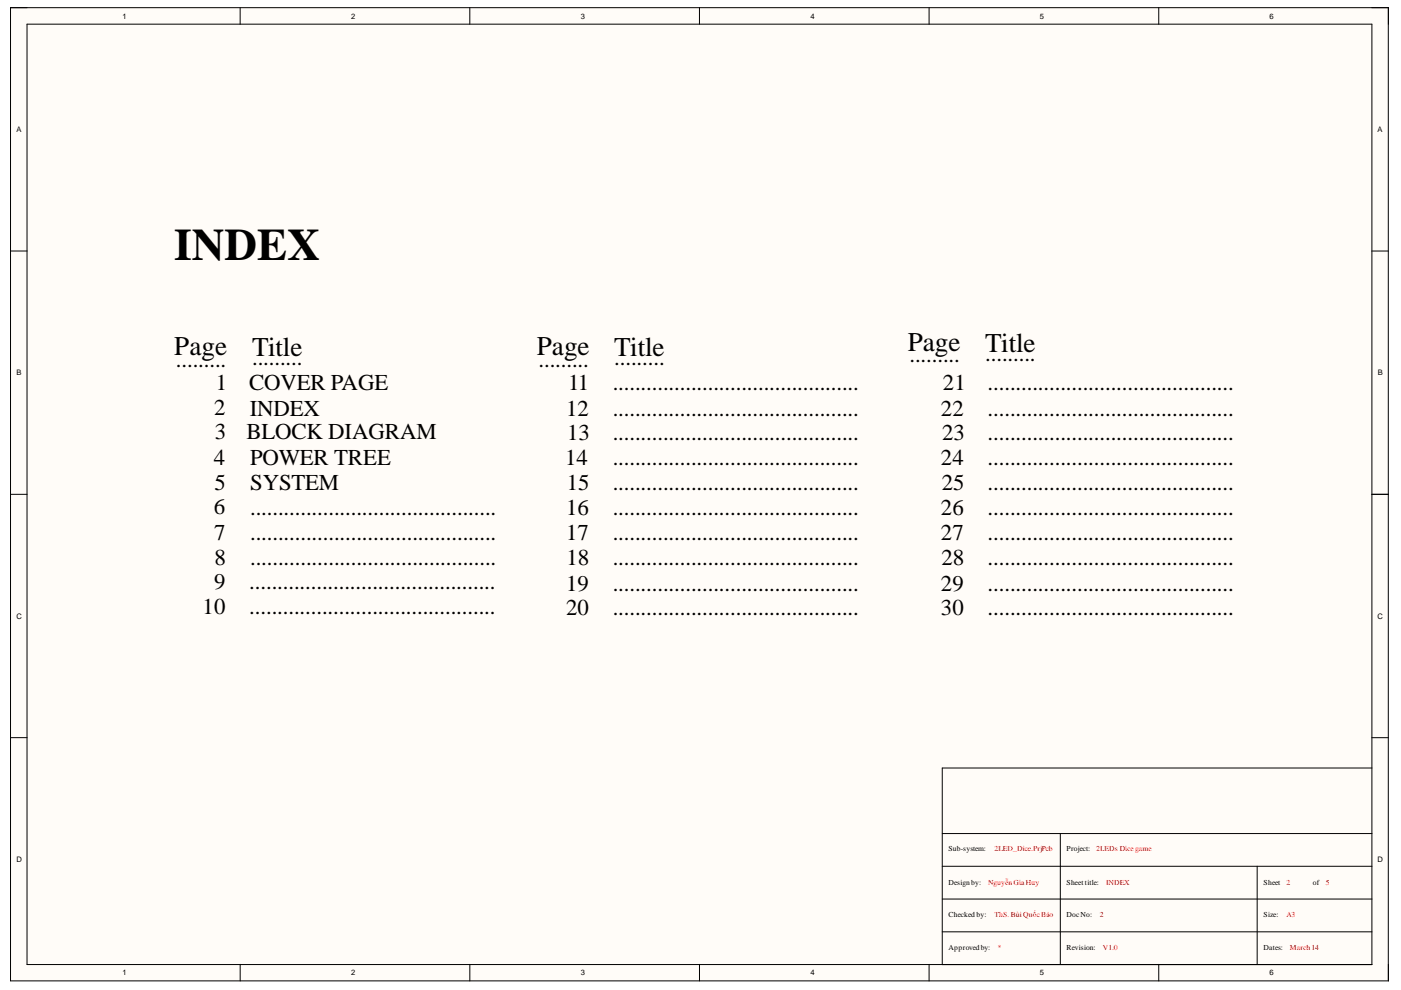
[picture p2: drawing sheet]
<svg xmlns="http://www.w3.org/2000/svg" width="297mm" height="210mm" viewBox="0 0 297 210" stroke-linecap="round" stroke-linejoin="round" font-family="sans-serif">
<defs><g id="words">
<text font-size="9.5" x="37" y="55.2">INDEX</text>
<g font-size="5.7">
<text x="37" y="75.4">Page</text>
<text x="53.4" y="75.5">Title</text>
<text x="113.8" y="75.4">Page</text>
<text x="130.2" y="75.5">Title</text>
<text x="192.5" y="74.5">Page</text>
<text x="208.9" y="74.7">Title</text>
</g>
<g font-size="4.8">
<text x="37.3" y="77.7">.........</text>
<text x="53.4" y="77.5">.........</text>
<text x="114.2" y="77.7">.........</text>
<text x="130.2" y="77.5">.........</text>
<text x="192.8" y="76.8">.........</text>
<text x="208.9" y="76.6">.........</text>
<text x="45.8" y="82.6">1</text>
<text x="52.9" y="82.6">COVER PAGE</text>
<text x="120.4" y="82.8">11</text>
<text x="129.9" y="82.8">............................................</text>
<text x="199.9" y="82.8">21</text>
<text x="209.4" y="82.8">............................................</text>
<text x="45.4" y="87.9">2</text>
<text x="52.9" y="88.1">INDEX</text>
<text x="120" y="88.1">12</text>
<text x="129.9" y="88.1">............................................</text>
<text x="199.5" y="88.1">22</text>
<text x="209.4" y="88.1">............................................</text>
<text x="45.6" y="93.2">3</text>
<text x="52.3" y="93">BLOCK DIAGRAM</text>
<text x="120.3" y="93.4">13</text>
<text x="129.9" y="93.4">............................................</text>
<text x="199.8" y="93.4">23</text>
<text x="209.4" y="93.4">............................................</text>
<text x="45.3" y="98.5">4</text>
<text x="53" y="98.7">POWER TREE</text>
<text x="119.8" y="98.5">14</text>
<text x="129.9" y="98.7">............................................</text>
<text x="199.5" y="98.7">24</text>
<text x="209.4" y="98.7">............................................</text>
<text x="45.5" y="103.8">5</text>
<text x="53" y="104">SYSTEM</text>
<text x="120.2" y="104">15</text>
<text x="129.9" y="104">............................................</text>
<text x="199.7" y="104">25</text>
<text x="209.4" y="104">............................................</text>
<text x="45.3" y="109.1">6</text>
<text x="53" y="109.2">............................................</text>
<text x="120" y="109.2">16</text>
<text x="129.9" y="109.2">............................................</text>
<text x="199.5" y="109.2">26</text>
<text x="209.4" y="109.2">............................................</text>
<text x="45.4" y="114.4">7</text>
<text x="45.5" y="119.7">8</text>
<text x="53" y="114.6">............................................</text>
<text x="53" y="119.9">............................................</text>
<text x="120" y="114.6">17</text>
<text x="120.1" y="119.9">18</text>
<text x="129.9" y="114.6">............................................</text>
<text x="129.9" y="119.9">............................................</text>
<text x="199.5" y="114.6">27</text>
<text x="199.6" y="119.9">28</text>
<text x="209.4" y="114.6">............................................</text>
<text x="209.4" y="119.9">............................................</text>
<text x="45.4" y="124.9">9</text>
<text x="52.9" y="124.9">............................................</text>
<text x="120" y="125.2">19</text>
<text x="129.9" y="125.2">............................................</text>
<text x="199.5" y="125.2">29</text>
<text x="209.4" y="125.2">............................................</text>
<text x="43" y="130.3">10</text>
<text x="52.9" y="130.3">............................................</text>
<text x="120" y="130.4">20</text>
<text x="129.9" y="130.4">............................................</text>
<text x="199.5" y="130.4">30</text>
<text x="209.4" y="130.4">............................................</text>
</g>
<g font-size="1.6">
<text x="26" y="4">1</text>
<text x="74.4" y="4">2</text>
<text x="123.1" y="4">3</text>
<text x="171.8" y="4">4</text>
<text x="220.5" y="4">5</text>
<text x="269.2" y="4">6</text>
<text x="3.5" y="28">A</text>
<text x="292" y="28">A</text>
<text x="3.5" y="79.6">B</text>
<text x="292.1" y="79.6">B</text>
<text x="3.5" y="131.2">C</text>
<text x="292" y="131.2">C</text>
<text x="3.5" y="182.7">D</text>
<text x="201.1" y="180.5">Sub-system:</text>
<text x="226.1" y="180.5">Project:</text>
<text x="292" y="182.7">D</text>
<text x="201.1" y="187.5">Design by:</text>
<text x="226.1" y="187.5">Sheet title:</text>
<text x="267.9" y="187.5">Sheet</text>
<text x="278.3" y="187.5">of</text>
<text x="201.1" y="194.5">Checked by:</text>
<text x="226.1" y="194.5">DocNo:</text>
<text x="267.9" y="194.5">Size:</text>
<text x="201.1" y="201.4">Approved by:</text>
<text x="226.1" y="201.4">Revision:</text>
<text x="267.9" y="201.4">Dates:</text>
<text x="26" y="206.8">1</text>
<text x="74.4" y="206.8">2</text>
<text x="123.1" y="206.8">3</text>
<text x="171.8" y="206.8">4</text>
<text x="220.5" y="206.8">5</text>
<text x="269.2" y="206.8">6</text>
</g>
<g font-size="1.6" fill="#f00">
<text x="210.8" y="180.5">2LED_Dice.PrjPcb</text>
<text x="232.4" y="180.5">2LEDs Dice game</text>
<text x="209.5" y="187.5">Nguyễn Gia Huy</text>
<text x="234.5" y="187.5">INDEX</text>
<text x="272.7" y="187.5">2</text>
<text x="281.1" y="187.5">5</text>
<text x="210.8" y="194.5">ThS. BùiQuốcBảo</text>
<text x="233.2" y="194.5">2</text>
<text x="272.7" y="194.5">A3</text>
<text x="211.6" y="201.4">*</text>
<text x="233.8" y="201.4">V1.0</text>
<text x="273.5" y="201.4">March 14</text>
</g>
</g></defs>
<g fill="#fffcf8">
<path d="M2.2 1.6h292.2v206.4h-292.2z" fill-rule="evenodd"/>
<path d="M5.8 5.2h285v199.3h-285z" fill-rule="evenodd"/>
</g>
<g fill="none" stroke="#000" stroke-width=".21">
<path d="M5.7 5.1h285.2v199.4h-285.2zM50.9 1.6v3.6M99.6 1.6v3.6M148.3 1.6v3.6M197 1.6v3.6M245.7 1.6v3.6M294.3 1.6v206.4h-292.1v-206.4h292.2v3.6M2.2 53.2h3.6M290.8 53.2h3.6M2.2 104.8h3.6M290.8 104.8h3.6M2.2 156.4h3.6"/>
<path d="M290.8 156.4h3.6M199.8 176.7h91.1M224.8 176.7v27.8M290.9 162.8h-91.1v41.7M199.8 183.7h91.1M199.8 190.6h91.1M199.8 197.6h91.1M266.5 183.7v20.8M50.9 204.5v3.5M99.6 204.5v3.5M148.3 204.5v3.5M197 204.5v3.5"/>
<path d="M245.7 204.5v3.5M294.4 204.5v3.5"/>
</g>
<use href="#words"/>
</svg>
